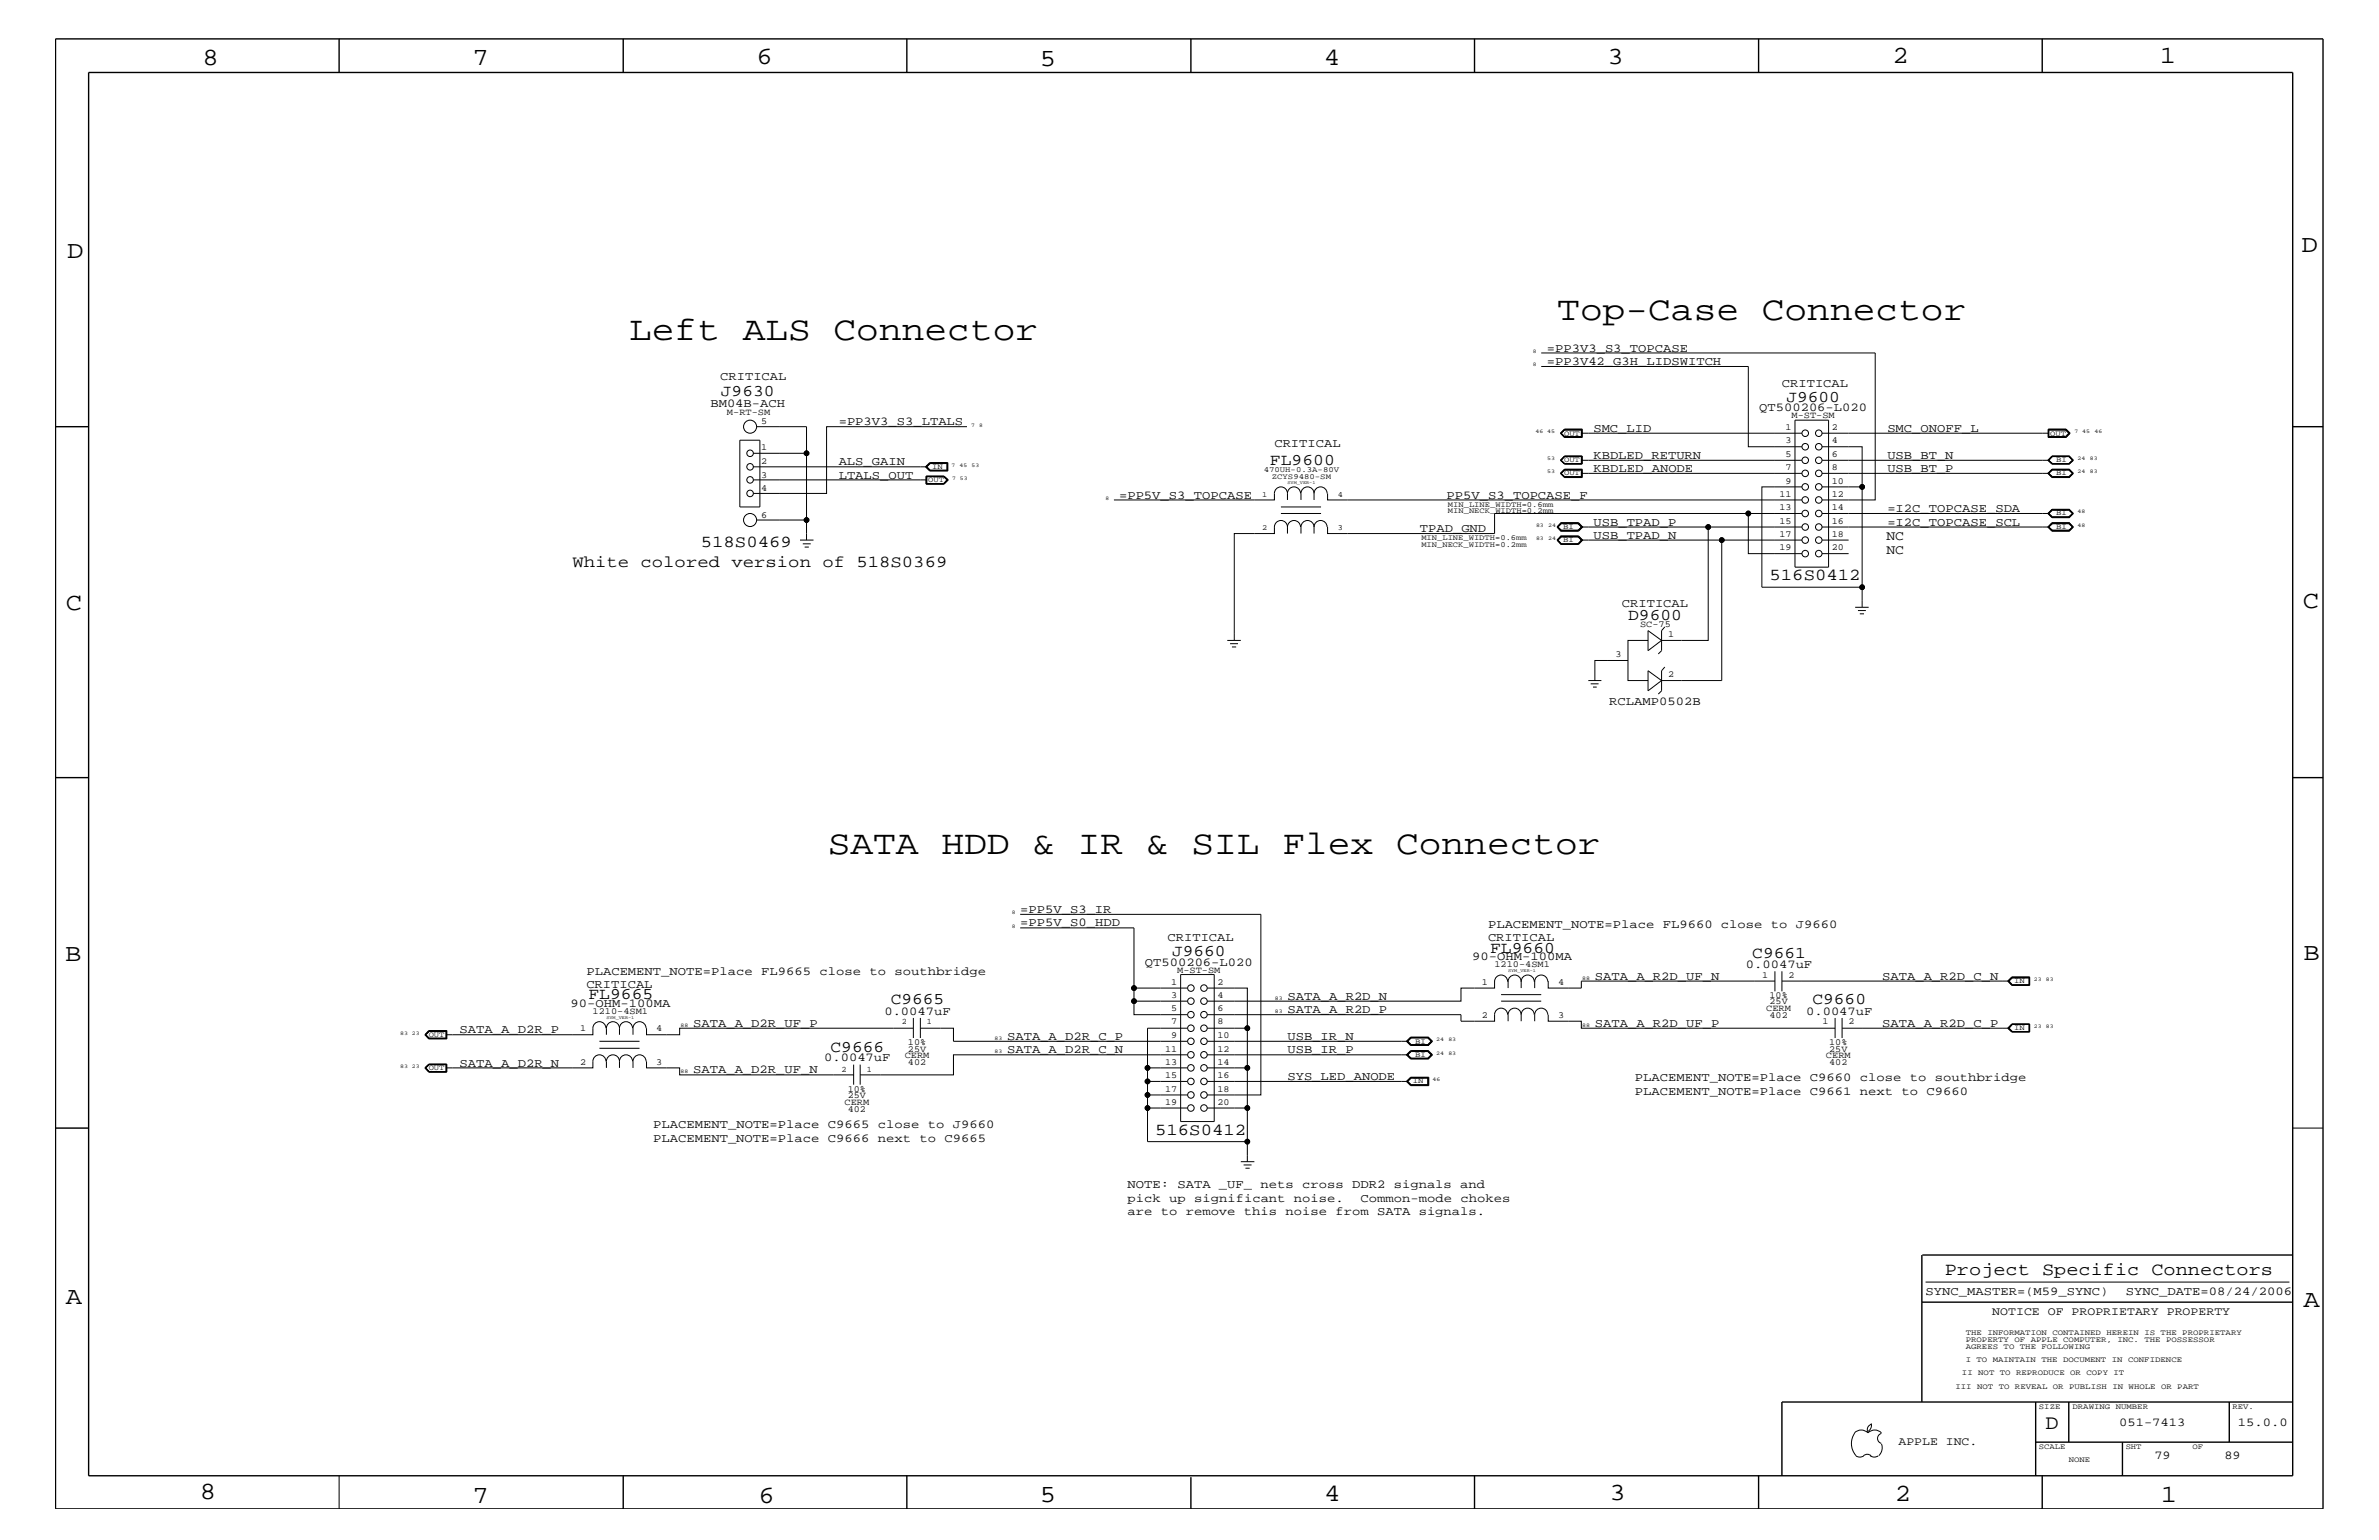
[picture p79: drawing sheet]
<svg xmlns="http://www.w3.org/2000/svg" width="432mm" height="279mm" viewBox="0 0 432 279" stroke-linecap="round" stroke-linejoin="round" font-family="sans-serif">
<defs><g id="words">
<g font-size="6.2">
<text x="282.7" y="58">Top-Case Connector</text>
<text x="114.2" y="61.7">Left ALS Connector</text>
<text x="150.2" y="155">SATA HDD &amp; IR &amp; SIL Flex Connector</text>
</g>
<g font-size="4.5">
<text x="36.7" y="11.7">8</text>
<text x="85.8" y="11.7">7</text>
<text x="137.3" y="11.5">6</text>
<text x="240.3" y="11.7">4</text>
<text x="291.8" y="11.5">3</text>
<text x="343.5" y="11.5">2</text>
<text x="392" y="11.5">1</text>
<text x="188.7" y="12.1">5</text>
<text x="12.2" y="46.8">D</text>
<text x="417.7" y="45.7">D</text>
<text x="11.9" y="110.6">C</text>
<text x="418" y="110.3">C</text>
<text x="11.9" y="174.3">B</text>
<text x="418.1" y="174.2">B</text>
<text x="11.9" y="236.7">A</text>
<text x="418.1" y="237.1">A</text>
<text x="36.2" y="271.9">8</text>
<text x="85.8" y="272.7">7</text>
<text x="137.7" y="272.7">6</text>
<text x="188.7" y="272.5">5</text>
<text x="240.4" y="272.3">4</text>
<text x="292.1" y="272.2">3</text>
<text x="343.9" y="272.3">2</text>
<text x="392.2" y="272.6">1</text>
</g>
<text font-size="3.7" x="371.3" y="259.3">D</text>
<text font-size="3.3" x="353" y="231.3">Project Specific Connectors</text>
<g font-size="3">
<text x="130.9" y="71.8">J9630</text>
<text x="324.2" y="72.9">J9600</text>
<text x="230.5" y="84.4">FL9600</text>
<text x="127.2" y="99.3">518S0469</text>
<text x="103.9" y="102.9">White colored version of 518S0369</text>
<text x="321.2" y="105.3">516S0412</text>
<text x="295.5" y="112.5">D9600</text>
<text x="212.7" y="173.5">J9660</text>
<text x="270.5" y="172.8">FL9660</text>
<text x="318.1" y="173.8">C9661</text>
<text x="106.8" y="181.3">FL9665</text>
<text x="161.7" y="182.2">C9665</text>
<text x="329" y="182.2">C9660</text>
<text x="150.7" y="190.8">C9666</text>
<text x="209.7" y="205.9">516S0412</text>
</g>
<g font-size="2.5">
<text x="342.4" y="100.4">NC</text>
<text x="342.4" y="98">NC</text>
</g>
<g font-size="2.2">
<text x="280.8" y="63.9">=PP3V3_S3_TOPCASE</text>
<text x="130.7" y="68.9">CRITICAL</text>
<text x="280.8" y="66.2">=PP3V42_G3H_LIDSWITCH</text>
<text x="323.4" y="70.1">CRITICAL</text>
<text x="128.9" y="73.8">BM04B-ACH</text>
<text x="152.2" y="77.2">=PP3V3_S3_LTALS</text>
<text x="319.3" y="74.6">QT500206-L020</text>
<text x="231.3" y="81.1">CRITICAL</text>
<text x="289.2" y="78.3">SMC_LID</text>
<text x="289.2" y="83.3">KBDLED_RETURN</text>
<text x="342.6" y="83.3">USB_BT_N</text>
<text x="342.6" y="78.3">SMC_ONOFF_L</text>
<text x="152.2" y="84.4">ALS_GAIN</text>
<text x="152.2" y="86.9">LTALS_OUT</text>
<text x="289.2" y="85.6">KBDLED_ANODE</text>
<text x="342.6" y="85.6">USB_BT_P</text>
<text x="203.1" y="90.5">=PP5V_S3_TOPCASE</text>
<text x="262.6" y="90.5">PP5V_S3_TOPCASE_F</text>
<text x="289.2" y="95.4">USB_TPAD_P</text>
<text x="342.6" y="92.9">=I2C_TOPCASE_SDA</text>
<text x="342.6" y="95.4">=I2C_TOPCASE_SCL</text>
<text x="257.7" y="96.5">TPAD_GND</text>
<text x="289.2" y="97.7">USB_TPAD_N</text>
<text x="294.4" y="110.2">CRITICAL</text>
<text x="292.1" y="127.9">RCLAMP0502B</text>
<text x="185.2" y="165.6">=PP5V_S3_IR</text>
<text x="185.2" y="168.1">=PP5V_S0_HDD</text>
<text x="211.9" y="170.7">CRITICAL</text>
<text x="270.1" y="170.7">CRITICAL</text>
<text x="270.1" y="168.3">PLACEMENT_NOTE=Place FL9660 close to J9660</text>
<text x="106.4" y="176.8">PLACEMENT_NOTE=Place FL9665 close to southbridge</text>
<text x="106.4" y="179.3">CRITICAL</text>
<text x="207.8" y="175.2">QT500206-L020</text>
<text x="267.2" y="174.2">90-OHM-100MA</text>
<text x="289.5" y="177.7">SATA_A_R2D_UF_N</text>
<text x="316.9" y="175.6">0.0047uF</text>
<text x="341.6" y="177.7">SATA_A_R2D_C_N</text>
<text x="103.5" y="182.7">90-OHM-100MA</text>
<text x="160.5" y="184.1">0.0047uF</text>
<text x="233.7" y="183.8">SATA_A_R2D_P</text>
<text x="233.7" y="181.4">SATA_A_R2D_N</text>
<text x="327.8" y="184.1">0.0047uF</text>
<text x="83.4" y="187.5">SATA_A_D2R_P</text>
<text x="125.8" y="186.3">SATA_A_D2R_UF_P</text>
<text x="182.8" y="188.7">SATA_A_D2R_C_P</text>
<text x="182.8" y="191.1">SATA_A_D2R_C_N</text>
<text x="233.7" y="188.7">USB_IR_N</text>
<text x="233.7" y="191.1">USB_IR_P</text>
<text x="289.5" y="186.3">SATA_A_R2D_UF_P</text>
<text x="341.6" y="186.3">SATA_A_R2D_C_P</text>
<text x="83.4" y="193.6">SATA_A_D2R_N</text>
<text x="125.8" y="194.8">SATA_A_D2R_UF_N</text>
<text x="149.6" y="192.6">0.0047uF</text>
<text x="233.7" y="195.9">SYS_LED_ANODE</text>
<text x="296.8" y="196.2">PLACEMENT_NOTE=Place C9660 close to southbridge</text>
<text x="296.8" y="198.7">PLACEMENT_NOTE=Place C9661 next to C9660</text>
<text x="118.5" y="204.7">PLACEMENT_NOTE=Place C9665 close to J9660</text>
<text x="118.5" y="207.1">PLACEMENT_NOTE=Place C9666 next to C9665</text>
<text x="204.6" y="215.6">NOTE: SATA _UF_ nets cross DDR2 signals and</text>
<text x="204.6" y="220.4">are to remove this noise from SATA signals.</text>
<text x="204.6" y="218">pick up significant noise.</text>
<text x="247" y="218">Common-mode chokes</text>
<text x="349.5" y="235">SYNC_MASTER=(M59_SYNC)</text>
<text x="385.8" y="235">SYNC_DATE=08/24/2006</text>
<text x="384.6" y="258.7">051-7413</text>
<text x="406.2" y="258.7">15.0.0</text>
<text x="391" y="264.7">79</text>
<text x="403.7" y="264.7">89</text>
</g>
<g font-size="2.1">
<text x="361.6" y="238.6">NOTICE OF PROPRIETARY PROPERTY</text>
<text x="344.6" y="262.2">APPLE INC.</text>
</g>
<g font-size="1.7">
<text x="132" y="75.2">M-RT-SM</text>
<text x="138.2" y="76.9">5</text>
<text x="325.2" y="75.8">M-ST-SM</text>
<text x="138.2" y="81.7">1</text>
<text x="324.1" y="78">1</text>
<text x="324.1" y="80.5">3</text>
<text x="324.1" y="82.8">5</text>
<text x="332.5" y="78">2</text>
<text x="332.5" y="80.5">4</text>
<text x="332.5" y="82.8">6</text>
<text x="138.2" y="84.2">2</text>
<text x="138.2" y="86.6">3</text>
<text x="138.2" y="89">4</text>
<text x="324.1" y="85.3">7</text>
<text x="324.1" y="87.7">9</text>
<text x="332.5" y="87.7">10</text>
<text x="332.5" y="85.3">8</text>
<text x="138.2" y="93.9">6</text>
<text x="323" y="90.1">11</text>
<text x="323" y="92.6">13</text>
<text x="323" y="95">15</text>
<text x="332.5" y="90.1">12</text>
<text x="332.5" y="92.6">14</text>
<text x="332.5" y="95">16</text>
<text x="323" y="97.4">17</text>
<text x="323" y="99.9">19</text>
<text x="332.5" y="97.4">18</text>
<text x="332.5" y="99.9">20</text>
<text x="297.7" y="113.7">SC-75</text>
<text x="293.2" y="119.2">3</text>
<text x="302.8" y="115.6">1</text>
<text x="302.8" y="122.9">2</text>
<text x="212.6" y="178.7">1</text>
<text x="213.7" y="176.5">M-ST-SM</text>
<text x="221" y="178.7">2</text>
<text x="269" y="178.7">1</text>
<text x="271.2" y="175.5">1210-4SM1</text>
<text x="282.8" y="178.7">4</text>
<text x="319.9" y="177.4">1</text>
<text x="324.6" y="177.4">2</text>
<text x="107.6" y="184">1210-4SM1</text>
<text x="212.6" y="181">3</text>
<text x="212.6" y="183.5">5</text>
<text x="212.6" y="185.9">7</text>
<text x="221" y="181">4</text>
<text x="221" y="183.5">6</text>
<text x="221" y="185.9">8</text>
<text x="269" y="184.7">2</text>
<text x="282.8" y="184.7">3</text>
<text x="320.6" y="183.5">CERM</text>
<text x="321.2" y="184.7">402</text>
<text x="321.2" y="181">10%</text>
<text x="321.2" y="182.2">25V</text>
<text x="330.8" y="185.9">1</text>
<text x="335.5" y="185.9">2</text>
<text x="105.3" y="187.1">1</text>
<text x="119.1" y="187.1">4</text>
<text x="164.2" y="192">CERM</text>
<text x="164.8" y="189.5">10%</text>
<text x="164.8" y="190.8">25V</text>
<text x="211.5" y="190.8">11</text>
<text x="212.6" y="188.3">9</text>
<text x="221" y="188.3">10</text>
<text x="221" y="190.8">12</text>
<text x="331.4" y="192">CERM</text>
<text x="332" y="189.5">10%</text>
<text x="332" y="190.8">25V</text>
<text x="105.3" y="193.2">2</text>
<text x="119.1" y="193.2">3</text>
<text x="164.8" y="193.2">402</text>
<text x="211.5" y="193.2">13</text>
<text x="211.5" y="195.6">15</text>
<text x="221" y="193.2">14</text>
<text x="221" y="195.6">16</text>
<text x="332" y="193.2">402</text>
<text x="153.3" y="200.4">CERM</text>
<text x="153.9" y="201.7">402</text>
<text x="153.9" y="198.1">10%</text>
<text x="153.9" y="199.2">25V</text>
<text x="211.5" y="198.1">17</text>
<text x="211.5" y="200.4">19</text>
<text x="221" y="198.1">18</text>
<text x="221" y="200.4">20</text>
</g>
<g font-size="1.5">
<text x="163.7" y="185.9">2</text>
<text x="168.2" y="185.9">1</text>
<text x="152.7" y="194.4">2</text>
<text x="157.3" y="194.4">1</text>
</g>
<g font-size="1.4">
<text x="283.9" y="79">OUT</text>
<text x="283.9" y="83.8">OUT</text>
<text x="372.1" y="79">OUT</text>
<text x="373.2" y="83.8">BI</text>
<text x="168.5" y="87.5">OUT</text>
<text x="169.2" y="85">IN</text>
<text x="229.4" y="85.6">470UH-0.3A-80V</text>
<text x="230.8" y="87">ZCYS9480-SM</text>
<text x="283.9" y="86.2">OUT</text>
<text x="373.2" y="86.2">BI</text>
<text x="229.1" y="90.1">1</text>
<text x="242.8" y="90.1">4</text>
<text x="262.8" y="93.2">MIN_NECK_WIDTH=0.2mm</text>
<text x="262.8" y="92">MIN_LINE_WIDTH=0.6mm</text>
<text x="283.7" y="96">BI</text>
<text x="373.2" y="93.5">BI</text>
<text x="373.2" y="96">BI</text>
<text x="229.1" y="96.2">2</text>
<text x="242.8" y="96.2">3</text>
<text x="258" y="98">MIN_LINE_WIDTH=0.6mm</text>
<text x="258" y="99.3">MIN_NECK_WIDTH=0.2mm</text>
<text x="283.7" y="98.4">BI</text>
<text x="365.6" y="178.4">IN</text>
<text x="77.8" y="188.1">OUT</text>
<text x="256.9" y="189.3">BI</text>
<text x="256.9" y="191.7">BI</text>
<text x="365.6" y="186.9">IN</text>
<text x="77.8" y="194.2">OUT</text>
<text x="256.5" y="196.5">IN</text>
<text x="356.8" y="242.3">THE INFORMATION CONTAINED HEREIN IS THE PROPRIETARY</text>
<text x="356.8" y="243.5">PROPERTY OF APPLE COMPUTER, INC. THE POSSESSOR</text>
<text x="356.8" y="244.7">AGREES TO THE FOLLOWING</text>
<text x="354.9" y="252">III NOT TO REVEAL OR PUBLISH IN WHOLE OR PART</text>
<text x="356.1" y="249.5">II NOT TO REPRODUCE OR COPY IT</text>
<text x="356.8" y="247.1">I TO MAINTAIN THE DOCUMENT IN CONFIDENCE</text>
<text x="370.1" y="255.6">SIZE</text>
<text x="376.2" y="255.6">DRAWING NUMBER</text>
<text x="405.2" y="255.6">REV.</text>
<text x="370.1" y="262.9">SCALE</text>
<text x="385.8" y="262.9">SHT</text>
<text x="397.9" y="262.9">OF</text>
<text x="375.5" y="265.3">NONE</text>
</g>
<g font-size="1">
<text x="278.2" y="64">8</text>
<text x="278.2" y="66.5">8</text>
<text x="176.3" y="77.4">7</text>
<text x="177.7" y="77.4">8</text>
<text x="278.7" y="78.6">46 45</text>
<text x="280.8" y="83.5">53</text>
<text x="376.5" y="78.6">7</text>
<text x="377.1" y="83.5">24</text>
<text x="378" y="78.6">45</text>
<text x="379.3" y="83.5">83</text>
<text x="380.2" y="78.6">46</text>
<text x="172.7" y="84.7">7</text>
<text x="172.8" y="87.1">7</text>
<text x="174.2" y="84.7">45</text>
<text x="174.2" y="87.1">53</text>
<text x="176.4" y="84.7">53</text>
<text x="280.8" y="85.9">53</text>
<text x="377.1" y="85.9">24</text>
<text x="379.3" y="85.9">83</text>
<text x="200.7" y="90.7">8</text>
<text x="278.8" y="95.6">83</text>
<text x="281" y="95.6">24</text>
<text x="377.1" y="93.2">48</text>
<text x="377.1" y="95.6">48</text>
<text x="278.8" y="98">83</text>
<text x="281" y="98">24</text>
<text x="183.6" y="165.9">8</text>
<text x="183.6" y="168.3">8</text>
<text x="287.2" y="177.7">88</text>
<text x="369.1" y="178">23</text>
<text x="371.3" y="178">83</text>
<text x="231.4" y="183.8">83</text>
<text x="231.4" y="181.4">83</text>
<text x="72.6" y="187.7">83 23</text>
<text x="123.5" y="186.3">88</text>
<text x="180.5" y="188.7">83</text>
<text x="180.5" y="191.1">83</text>
<text x="260.7" y="191.4">24</text>
<text x="260.7" y="188.9">24</text>
<text x="262.9" y="191.4">83</text>
<text x="262.9" y="188.9">83</text>
<text x="287.2" y="186.3">88</text>
<text x="369.1" y="186.5">23</text>
<text x="371.3" y="186.5">83</text>
<text x="72.6" y="193.7">83 23</text>
<text x="123.5" y="194.8">88</text>
<text x="260" y="196.2">46</text>
</g>
<g font-size=".8">
<text x="233.7" y="87.8">SYM_VER-1</text>
<text x="273.7" y="176.3">SYM_VER-1</text>
<text x="110.1" y="184.9">SYM_VER-1</text>
</g>
</g></defs>
<g fill="none" stroke="#000" stroke-width=".18">
<path d="M134.3 79.9h3.6v12.1h-3.6zM137.3 77.4h9.1v4.8M175.5 77.4h-25.5v12.1h-13.3M279.7 64h60.7v26.7h-9.7M279.7 66.5h37.6v14.6h9.8M283.2 78.6l.8-.8h3.2v1.6h-3.2zM283.3 78.6l.7 .7h3.1M283.3 78.6l.7-.7h3.1v1.5M283.3 78.6l.7 .8M284 78l-.6 .6 .6 .6h3v-1.2M284 78h3.1M284 78l-.7 .6"/>
<path d="M287 78.6h40.1M325.8 76.2h6.1v26.7h-6.1zM330.7 78.6h41.2M371.8 77.8h3.2l.8 .8-.8 .8h-3.2zM371.8 77.9h3.2l.7 .7-.7 .8M371.9 78h3.1l.6 .6-.6 .7h-3.1zM374.9 78l.6 .6-.6 .6h-3M136.7 82.2h9.7v12.1h-9.1M136.7 84.7h31.5M136.7 87.1h31.5M145.2 98h2.5M145.7 98.7h1.5"/>
<path d="M146.1 99.3h.7M146.4 94.3v3.7M168 84.7l.7-.8h3.3v1.6h-3.3zM168.1 86.4h3.3l.7 .7-.7 .7h-3.3zM168.1 87.7h3.2M168.1 86.4v1.4M168.1 86.5h3.2M168.2 84.7l.6-.6h3.1v1.2h-3.1zM168.2 86.5v1.2M168.8 84l-.7 .7 .7 .7M168.8 84h3.2v1.4h-3.2M171.3 86.4l.7 .7-.7 .7"/>
<path d="M171.3 86.5l.7 .6-.7 .6M171.3 86.5l.6 .6-.6 .6M232.5 93.2h7.3M232.5 92h7.3M233.7 89.5a1.19 1.19 0 0 0-1.2-1.2 1.19 1.19 0 0 0-1.2 1.2v1.2h-29.1M233.7 95.6a1.19 1.19 0 0 0-1.2-1.2 1.19 1.19 0 0 0-1.2 1.2v1.2h-7.3v19.4M233.7 95.6a1.19 1.19 0 0 1 1.2-1.2 1.19 1.19 0 0 1 1.2 1.2M233.7 89.5a1.19 1.19 0 0 1 1.2-1.2 1.19 1.19 0 0 1 1.2 1.2M233.7 89.5v1.2M233.7 95.6v1.2M238.5 95.6a1.19 1.19 0 0 1 1.2-1.2 1.19 1.19 0 0 1 1.2 1.2M238.5 95.6a1.19 1.19 0 0 0-1.2-1.2 1.19 1.19 0 0 0-1.2 1.2v1.2"/>
<path d="M238.5 89.5a1.19 1.19 0 0 0-1.2-1.2 1.19 1.19 0 0 0-1.2 1.2v1.2M238.5 89.5a1.19 1.19 0 0 1 1.2-1.2 1.19 1.19 0 0 1 1.2 1.2M238.5 89.5v1.2M238.5 95.6v1.2M241 89.5v1.2h86.1M282.6 98l.8-.7h3.1l.7 .7-.7 .7M282.6 98l.8 .7h3.1M282.6 98l.7-.8h3.2l.8 .8-.8 .7M282.6 98l.7 .7h3.2M282.8 95.6l.6-.6h3l.6 .6-.6 .6h-3zM283.2 85.9l.8-.8h3.2v1.5h-3.2zM283.3 85.9l.7-.7h3.1v1.4h-3.1z"/>
<path d="M283.3 83.5l.7 .7M283.3 83.5l.7 .6M283.4 94.9h3l.7 .7-.7 .6h-3l-.7-.6zM283.4 85.9l.6-.6h3v1.2h-3zM284 84.1h3.1M284 82.7h3.2v1.5h-3.2M284 82.7l-.8 .8 .8 .7M284 82.7l-.7 .8M284 82.8h3.1M284 82.8l-.7 .7M284 82.8l-.6 .7 .6 .6M286.4 97.4h-3l-.6 .6 .6 .7h3"/>
<path d="M286.4 97.4h-3l-.7 .6 .7 .7h3M286.4 97.4l.7 .6-.7 .7M286.4 97.4l.6 .6-.6 .7M286.5 94.9h-3.1l-.8 .7M286.5 94.9l.7 .7-.7 .7h-3.1l-.8-.7M286.5 94.9h-3.2l-.7 .7M286.5 94.9l.8 .7-.8 .8h-3.2l-.7-.8M287 98h40.1M287 83.5h40.1M287 85.9h40.1M287 95.6h23M287 82.8v1.3"/>
<path d="M287.1 82.7v1.5M312.5 98v25.5h-10.9l-2.5 1.8v-3.6l2.5 1.8M317.3 93.2v7.2h9.8M327.1 95.6h-17.1v20.6h-8.4l-2.5 1.9v-3.7l2.5 1.8M327.1 93.2h-55.8v3.6h-30.3v-1.2M327.1 88.3h-7.3v18.2h18.2v-18.2M330.7 81.1h7.3v7.2h-7.3M330.7 98h4.8M330.7 83.5h41.2M330.7 85.9h41.2M330.7 93.2h41.2M330.7 95.6h41.2"/>
<path d="M371.7 93.2l.7-.8h3.2l.7 .8-.7 .7h-3.2zM371.9 85.9l.6-.6h3l.7 .6-.7 .6h-3zM371.9 93.2l.6-.6h3l.7 .6-.7 .6h-3zM371.9 95.6l.6-.6h3l.7 .6-.7 .6h-3zM372.4 82.8h3.2l.6 .7-.6 .6h-3.2l-.5-.6zM372.4 82.7h3.2l.7 .8-.7 .7h-3.2M372.4 82.7l-.7 .8 .7 .7M372.4 82.7l-.6 .8 .6 .7M372.4 85.2h3.2l.6 .7M372.4 85.2h3.2l.7 .7-.7 .7h-3.2M372.4 85.1h3.2l.7 .8-.7 .7h-3.2l-.7-.7zM372.4 85.2l-.6 .7 .6 .7"/>
<path d="M372.4 85.2l-.5 .7 .5 .7M372.4 92.5h3.2l.6 .7M372.4 92.5h3.2l.7 .7-.7 .6h-3.2M372.4 92.5l-.6 .7 .6 .6M372.4 92.5l-.5 .7 .5 .6M372.4 94.9h3.2l.6 .7-.6 .6h-3.2l-.5-.6zM372.4 94.9h3.2l.7 .7-.7 .7h-3.2l-.6-.7zM372.4 94.9h3.2l.7 .7-.7 .8h-3.2l-.7-.8zM372.5 82.8h3l.7 .7-.7 .6h-3l-.6-.6zM376.2 85.9l-.6 .7h-3.2M376.2 93.2l-.6 .6h-3.2M222.8 116.2h2.4"/>
<path d="M223.3 116.8h1.4M223.6 117.4h.8M295.5 119.8h-6v3.7M299.1 116.2h-3.6v7.3h3.6M302.2 113.7l-.6 .7v3.7l-.6 .5M330.7 100.4h4.8M336.7 110.2h2.5M337.2 110.8h1.5M337.6 111.4h.7M338 106.5v3.7M288.3 123.5h2.4M288.7 124.1h1.5"/>
<path d="M289.1 124.7h.7M302.2 121l-.6 .7v3.6l-.6 .6M185.2 165.9h43.7v32.8h-9.8M185.2 168.3h20.6v11h9.7M205.8 179.3v2.3M214.3 176.8h6.1v26.7h-6.1zM219.1 179.3h7.3v7.2h-7.3M271.3 178v1.3h-6.1v2.3h-46.1M271.3 178.1a1.19 1.19 0 0 1 1.2-1.2 1.19 1.19 0 0 1 1.1 1.2M273.7 178.1a1.19 1.19 0 0 1 1.2-1.2 1.19 1.19 0 0 1 1.2 1.2 1.19 1.19 0 0 1 1.2-1.2 1.19 1.19 0 0 1 1.2 1.2M273.7 178v1.3M276.1 178v1.3"/>
<path d="M278.6 178.1a1.19 1.19 0 0 1 1.1-1.2 1.19 1.19 0 0 1 1.2 1.2M278.6 178v1.3M281 178v1.3h6v-1.3h35.2M322.2 176.2v3.7M323.4 178h41.3M323.4 176.2v3.7M364.4 178l.8-.8h3.2v1.6h-3.2zM364.7 178l.6 .7M365.2 177.4h3.1v1.3h-3.1l-.6-.7zM365.3 177.4l-.6 .6M368.4 177.3h-3.2l-.7 .7 .7 .8M77.1 193.7l.7-.6h3.3v1.4h-3.3z"/>
<path d="M77.1 187.7l.8 .7M77.1 193.7l.8 .8M77.8 187h3.3v1.5h-3.3l-.7-.8zM77.9 187.1h3v1.2h-3l-.6-.6zM77.9 187.1h3.1v1.3h-3.1M77.9 187.1l-.8 .6M77.9 187.1l-.7 .6 .7 .7M77.9 194.4h3.1M77.9 193.1l-.8 .6M77.9 193.2l-.7 .5 .7 .7M77.9 193.2h3.1M77.9 193.2l-.6 .5 .6 .7"/>
<path d="M80.9 193.2v1.2M81 193.1v1.4M108.8 188.9h7.3M108.8 190.2h7.3M110 186.5a1.19 1.19 0 0 0-1.2-1.1 1.19 1.19 0 0 0-1.2 1.1v1.2h-26.7M110 192.6a1.19 1.19 0 0 0-1.2-1.2 1.19 1.19 0 0 0-1.2 1.2v1.1h-26.7M112.4 192.6a1.19 1.19 0 0 0-1.1-1.2 1.19 1.19 0 0 0-1.2 1.2v1.1M112.4 192.6a1.19 1.19 0 0 1 1.2-1.2 1.19 1.19 0 0 1 1.2 1.2M112.4 186.5a1.19 1.19 0 0 1 1.2-1.1 1.19 1.19 0 0 1 1.2 1.1M112.4 186.5a1.19 1.19 0 0 0-1.1-1.1 1.19 1.19 0 0 0-1.2 1.1v1.2M112.4 186.5v1.2M112.4 192.6v1.1"/>
<path d="M117.3 192.6a1.19 1.19 0 0 0-1.2-1.2 1.19 1.19 0 0 0-1.2 1.2v1.1M117.3 186.5a1.19 1.19 0 0 0-1.2-1.1 1.19 1.19 0 0 0-1.2 1.1v1.2M117.3 192.6v1.1h6.1v1.3h31.5M117.3 186.5v1.2h6.1v-1.2h42.4M154.9 193.2v3.6M156.1 193.2v3.6M165.8 184.7v3.6M167 186.5h6.1v2.4h42.4M167 184.7v3.6M208.3 193.7h7.2M208.3 196.2h7.2M208.3 198.7h7.2"/>
<path d="M215.5 191.4h-42.4v3.6h-17M215.5 181.6h-9.7v2.5h9.7M215.5 186.5h-7.2v20.6h18.1v3.7M219.1 184.1h46.1v1.2h6.1v-1.2a1.19 1.19 0 0 1 1.2-1.2 1.19 1.19 0 0 1 1.1 1.2M219.1 193.7h7.3v7.3h-7.3M219.1 188.9h36.4M219.1 191.4h36.4M219.1 196.2h36.4M226.4 186.5v7.2M255.3 188.9l.7-.7h3.2l.8 .7-.8 .8h-3.2zM255.3 191.4l.7-.8h3.2l.8 .8-.8 .7h-3.2zM255.4 188.9l.7-.7h3.1l.7 .7-.7 .8h-3.1z"/>
<path d="M255.4 188.9l.7-.7h3.1l.6 .7-.6 .7h-3.1zM255.5 196.2l.6 .6h3.1M256 195.4h3.3v1.6h-3.3l-.7-.8zM256.1 188.3h3.1l.6 .6-.6 .6h-3.1l-.6-.6zM256.1 190.8h3.1l.6 .6-.6 .6h-3.1l-.6-.6zM256.1 190.7h3.1l.6 .7-.6 .7h-3.1M256.1 190.7h3.1l.7 .7-.7 .7h-3.1M256.1 190.7l-.7 .7 .7 .7M256.1 195.5l-.7 .7 .7 .7M256.1 195.5h3.1v1.4h-3.1M259.2 195.5v1.4M259.2 195.6h-3.1l-.6 .6"/>
<path d="M272.5 180.5h7.2M272.5 181.6h7.2M276.1 184.1a1.19 1.19 0 0 0-1.2-1.2 1.19 1.19 0 0 0-1.2 1.2v1.2M276.1 184.1a1.19 1.19 0 0 1 1.2-1.2 1.19 1.19 0 0 1 1.2 1.2M276.1 184.1v1.2M280.9 184.1a1.19 1.19 0 0 0-1.2-1.2 1.19 1.19 0 0 0-1.1 1.2v1.2M281 184.1v1.2h6v1.2h46.1M333.1 184.7v3.6M334.3 186.5h30.4M334.3 184.7v3.6M364.7 186.5l.6 .6M365.2 185.9h3.1v1.2h-3.1l-.6-.6z"/>
<path d="M365.2 185.8h3.2v1.4h-3.2M365.2 185.8l-.8 .7 .8 .7M365.2 185.8l-.7 .7 .7 .7M365.3 185.9l-.6 .6M208.3 201h7.2M225.2 210.8h2.5M225.7 211.4h1.5M226.1 211.9h.7M226.4 201v6.1M416.1 204.7h5.5M349.5 232.6h66M336.6 260a1.69 1.69 0 0 1 2.4 0 1.72 1.72 0 0 1 2.5 0"/>
<path d="M339.6 258.3l.1 .1a1.27 1.27 0 0 1-.7 1.3M339.6 258.4a.99 .99 0 0 0-.6 1.4M61.6 267.7v6.1M336.6 260a3.3 3.3 0 0 0 .3 4.1M336.9 264.1l.7 .3 .7-.3M338.2 264.1l.7-.3 .7 .3M339.5 264.1l.7 .3 .7-.3M341.5 260.1a.93 .93 0 0 0-.7 .9 .93 .93 0 0 0 .7 .9M341.5 262l.1 .7a1.99 1.99 0 0 1-.6 1.4"/>
<circle cx="136.1" cy="77.4" r="1.19"/>
<circle cx="327.7" cy="78.6" r=".59"/>
<circle cx="330.1" cy="78.6" r=".59"/>
<circle cx="136.1" cy="94.3" r="1.19"/>
<circle cx="136.1" cy="89.5" r=".59"/>
<circle cx="136.1" cy="82.2" r=".59"/>
<circle cx="136.1" cy="84.7" r=".59"/>
<circle cx="136.1" cy="87.1" r=".59"/>
<circle cx="146.4" cy="82.2" r=".42"/>
<circle cx="146.4" cy="94.3" r=".42"/>
<circle cx="310" cy="95.6" r=".42"/>
<circle cx="312.5" cy="98" r=".42"/>
<circle cx="317.3" cy="93.2" r=".42"/>
<circle cx="327.7" cy="90.7" r=".59"/>
<circle cx="327.7" cy="81.1" r=".59"/>
<circle cx="327.7" cy="98" r=".59"/>
<circle cx="327.7" cy="83.5" r=".59"/>
<circle cx="327.7" cy="95.6" r=".59"/>
<circle cx="327.7" cy="93.2" r=".59"/>
<circle cx="327.7" cy="85.9" r=".59"/>
<circle cx="327.7" cy="88.3" r=".59"/>
<circle cx="330.1" cy="81.1" r=".59"/>
<circle cx="330.1" cy="90.7" r=".59"/>
<circle cx="330.1" cy="83.5" r=".59"/>
<circle cx="330.1" cy="98" r=".59"/>
<circle cx="330.1" cy="95.6" r=".59"/>
<circle cx="330.1" cy="93.2" r=".59"/>
<circle cx="330.1" cy="85.9" r=".59"/>
<circle cx="330.1" cy="88.3" r=".59"/>
<circle cx="338" cy="88.3" r=".42"/>
<circle cx="327.7" cy="100.4" r=".59"/>
<circle cx="330.1" cy="100.4" r=".59"/>
<circle cx="338" cy="106.5" r=".42"/>
<circle cx="205.8" cy="179.3" r=".42"/>
<circle cx="216.2" cy="179.3" r=".59"/>
<circle cx="218.5" cy="179.3" r=".59"/>
<circle cx="205.8" cy="181.6" r=".42"/>
<circle cx="208.3" cy="198.7" r=".42"/>
<circle cx="208.3" cy="196.2" r=".42"/>
<circle cx="208.3" cy="193.7" r=".42"/>
<circle cx="216.2" cy="188.9" r=".59"/>
<circle cx="216.2" cy="181.6" r=".59"/>
<circle cx="216.2" cy="193.7" r=".59"/>
<circle cx="216.2" cy="191.4" r=".59"/>
<circle cx="216.2" cy="186.5" r=".59"/>
<circle cx="216.2" cy="198.7" r=".59"/>
<circle cx="216.2" cy="196.2" r=".59"/>
<circle cx="216.2" cy="184.1" r=".59"/>
<circle cx="218.5" cy="191.4" r=".59"/>
<circle cx="218.5" cy="181.6" r=".59"/>
<circle cx="218.5" cy="193.7" r=".59"/>
<circle cx="218.5" cy="198.7" r=".59"/>
<circle cx="218.5" cy="186.5" r=".59"/>
<circle cx="218.5" cy="188.9" r=".59"/>
<circle cx="218.5" cy="196.2" r=".59"/>
<circle cx="218.5" cy="184.1" r=".59"/>
<circle cx="226.4" cy="186.5" r=".42"/>
<circle cx="226.4" cy="193.7" r=".42"/>
<circle cx="208.3" cy="201" r=".42"/>
<circle cx="216.2" cy="201" r=".59"/>
<circle cx="218.5" cy="201" r=".59"/>
<circle cx="226.4" cy="201" r=".42"/>
<circle cx="226.4" cy="207.1" r=".42"/>
</g>
<g fill="none" stroke="#000" stroke-width=".25">
<path d="M10.1 7.1h411.5v266.7h-411.5zM16.1 13.2h400v254.5h-400zM61.6 7.1v6.1M113.1 7.1v6.1M164.6 7.1v6.1M216.2 7.1v6.1M267.6 7.1v6.1M319.2 7.1v6.1M370.7 7.1v6.1M10.1 77.4h6M416.1 77.4h5.5M10.1 141.1h6"/>
<path d="M416.1 141.1h5.5M10.1 204.7h6M348.8 236.2h67.3M348.8 227.7v26.7M348.9 227.7h67.2M369.5 254.4v13.3M375.5 254.4v7.2M404.6 254.4v7.2M416.1 254.4h-92.7v13.3M113.1 267.7v6.1M164.6 267.7v6.1M216.2 268v5.8"/>
<path d="M267.6 267.7v6.1M319.2 267.7v6.1M369.5 261.6h46.6M370.7 267.7v6.1M385.2 261.6v6.1"/>
</g>
<g fill="#000">
<circle cx="146.4" cy="82.2" r=".42"/>
<circle cx="146.4" cy="94.3" r=".42"/>
<circle cx="310" cy="95.6" r=".42"/>
<circle cx="312.5" cy="98" r=".42"/>
<circle cx="317.3" cy="93.2" r=".42"/>
<circle cx="338" cy="88.3" r=".42"/>
<circle cx="338" cy="106.5" r=".42"/>
<circle cx="205.8" cy="179.3" r=".42"/>
<circle cx="205.8" cy="181.6" r=".42"/>
<circle cx="208.3" cy="198.7" r=".42"/>
<circle cx="208.3" cy="196.2" r=".42"/>
<circle cx="208.3" cy="193.7" r=".42"/>
<circle cx="226.4" cy="186.5" r=".42"/>
<circle cx="226.4" cy="193.7" r=".42"/>
<circle cx="208.3" cy="201" r=".42"/>
<circle cx="226.4" cy="201" r=".42"/>
<circle cx="226.4" cy="207.1" r=".42"/>
</g>
<use href="#words"/>
</svg>
